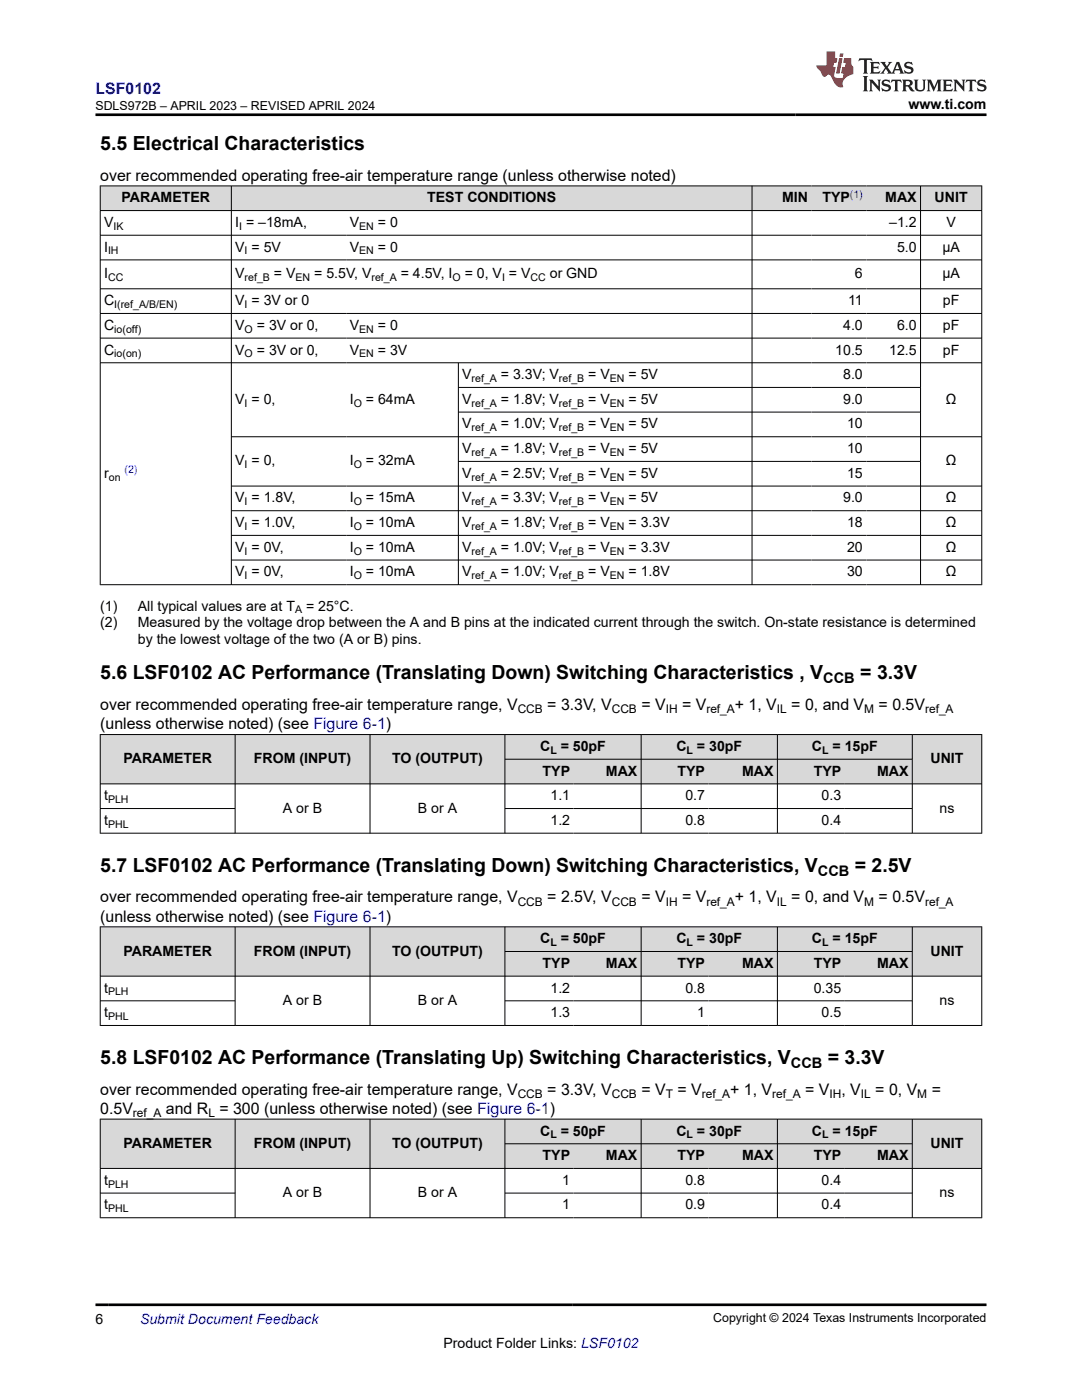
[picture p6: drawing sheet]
<svg xmlns="http://www.w3.org/2000/svg" width="216mm" height="279mm" viewBox="0 0 216 279" stroke-linecap="round" stroke-linejoin="round" font-family="sans-serif">
<defs><g id="words">
<g font-size="3.9">
<text x="20" y="29.9">5.5 Electrical Characteristics</text>
<text x="20" y="135.6">5.6 LSF0102 AC Performance (Translating Down) Switching Characteristics , V</text>
<text x="171.7" y="135.6">= 3.3V</text>
<text x="20" y="174">5.7 LSF0102 AC Performance (Translating Down) Switching Characteristics, V</text>
<text x="170.6" y="174">= 2.5V</text>
<text x="20" y="212.3">5.8 LSF0102 AC Performance (Translating Up) Switching Characteristics, V</text>
<text x="165.2" y="212.3">= 3.3V</text>
</g>
<text font-size="3.2" fill="#00f" x="19" y="18.7">LSF0102</text>
<g font-size="3.2">
<text x="20" y="36.1">over recommended operating free-air temperature range (unless otherwise noted)</text>
<text x="20" y="141.7">over recommended operating free-air temperature range, V</text>
<text x="109.2" y="141.7">= 3.3V, V</text>
<text x="128" y="141.7">= V</text>
<text x="136.1" y="141.7">= V</text>
<text x="146.6" y="141.7">+ 1, V</text>
<text x="157.9" y="141.7">= 0, and V</text>
<text x="175.3" y="141.7">= 0.5V</text>
<text x="20" y="145.5">(unless otherwise noted) (see Figure 6-1)</text>
<text x="20" y="183.9">(unless otherwise noted) (see Figure 6-1)</text>
<text x="20" y="180.1">over recommended operating free-air temperature range, V</text>
<text x="109.2" y="180.1">= 2.5V, V</text>
<text x="128" y="180.1">= V</text>
<text x="136.1" y="180.1">= V</text>
<text x="146.6" y="180.1">+ 1, V</text>
<text x="157.9" y="180.1">= 0, and V</text>
<text x="175.3" y="180.1">= 0.5V</text>
<text x="20" y="218.5">over recommended operating free-air temperature range, V</text>
<text x="109.2" y="218.5">= 3.3V, V</text>
<text x="128" y="218.5">= V</text>
<text x="135.2" y="218.5">= V</text>
<text x="145.7" y="218.5">+ 1, V</text>
<text x="160.7" y="218.5">= V</text>
<text x="167.9" y="218.5">, V</text>
<text x="174.7" y="218.5">= 0, V</text>
<text x="185.9" y="218.5">=</text>
<text x="20" y="222.3">0.5V</text>
<text x="33.1" y="222.3">and R = 300 (unless otherwise noted) (see Figure 6-1)</text>
</g>
<g font-size="2.9">
<text x="164.3" y="136.4">CCB</text>
<text x="163.2" y="174.7">CCB</text>
<text x="157.8" y="213.1">CCB</text>
</g>
<g font-size="2.8">
<text x="181.3" y="21.8">www.ti.com</text>
<text x="24.2" y="40.4">PARAMETER</text>
<text x="85.3" y="40.4">TEST CONDITIONS</text>
<text x="156.1" y="40.4">MIN</text>
<text x="164.1" y="40.4">TYP</text>
<text x="176.6" y="40.4">MAX</text>
<text x="186.5" y="40.4">UNIT</text>
<text x="20.8" y="45.3">V</text>
<text x="46.9" y="45.3">I = –18mA,</text>
<text x="69.8" y="45.3">V</text>
<text x="75.4" y="45.3">= 0</text>
<text x="177.4" y="45.3">–1.2</text>
<text x="188.9" y="45.3">V</text>
<text x="20.8" y="50.2">I</text>
<text x="46.9" y="50.2">V = 5V</text>
<text x="69.8" y="50.2">V</text>
<text x="75.4" y="50.2">= 0</text>
<text x="179" y="50.2">5.0</text>
<text x="188" y="50.2">µA</text>
<text x="20.8" y="55.6">I</text>
<text x="46.9" y="55.6">V</text>
<text x="54.7" y="55.6">= V</text>
<text x="62.7" y="55.6">= 5.5V, V</text>
<text x="80" y="55.6">= 4.5V, I</text>
<text x="92.7" y="55.6">= 0, V = V</text>
<text x="109.7" y="55.6">or GND</text>
<text x="170.6" y="55.6">6</text>
<text x="188" y="55.6">µA</text>
<text x="20.8" y="60.9">C</text>
<text x="20.8" y="65.8">C</text>
<text x="46.9" y="60.9">V = 3V or 0</text>
<text x="46.9" y="65.8">V</text>
<text x="51.2" y="65.8">= 3V or 0,</text>
<text x="69.8" y="65.8">V</text>
<text x="75.4" y="65.8">= 0</text>
<text x="168.2" y="65.8">4.0</text>
<text x="169.2" y="60.9">11</text>
<text x="179" y="65.8">6.0</text>
<text x="188.1" y="60.9">pF</text>
<text x="188.1" y="65.8">pF</text>
<text x="20.8" y="70.8">C</text>
<text x="46.9" y="70.8">V</text>
<text x="51.2" y="70.8">= 3V or 0,</text>
<text x="69.8" y="70.8">V</text>
<text x="75.4" y="70.8">= 3V</text>
<text x="166.7" y="70.8">10.5</text>
<text x="177.4" y="70.8">12.5</text>
<text x="188.1" y="70.8">pF</text>
<text x="92.2" y="75.7">V</text>
<text x="100" y="75.7">= 3.3V; V</text>
<text x="117.4" y="75.7">= V</text>
<text x="125.4" y="75.7">= 5V</text>
<text x="168.2" y="75.7">8.0</text>
<text x="46.9" y="80.6">V = 0,</text>
<text x="69.8" y="80.6">I</text>
<text x="73" y="80.6">= 64mA</text>
<text x="92.2" y="80.6">V</text>
<text x="100" y="80.6">= 1.8V; V</text>
<text x="117.4" y="80.6">= V</text>
<text x="125.4" y="80.6">= 5V</text>
<text x="168.2" y="80.6">9.0</text>
<text x="188.7" y="80.6">Ω</text>
<text x="92.2" y="85.5">V</text>
<text x="100" y="85.5">= 1.0V; V</text>
<text x="117.4" y="85.5">= V</text>
<text x="125.4" y="85.5">= 5V</text>
<text x="169" y="85.5">10</text>
<text x="20.8" y="95.4">r</text>
<text x="46.9" y="92.9">V = 0,</text>
<text x="69.8" y="92.9">I</text>
<text x="73" y="92.9">= 32mA</text>
<text x="92.2" y="90.4">V</text>
<text x="92.2" y="95.4">V</text>
<text x="100" y="90.4">= 1.8V; V</text>
<text x="100" y="95.4">= 2.5V; V</text>
<text x="117.4" y="90.4">= V</text>
<text x="117.4" y="95.4">= V</text>
<text x="125.4" y="90.4">= 5V</text>
<text x="125.4" y="95.4">= 5V</text>
<text x="169" y="90.4">10</text>
<text x="169" y="95.4">15</text>
<text x="188.7" y="92.9">Ω</text>
<text x="46.9" y="100.3">V = 1.8V,</text>
<text x="69.8" y="100.3">I</text>
<text x="73" y="100.3">= 15mA</text>
<text x="92.2" y="100.3">V</text>
<text x="100" y="100.3">= 3.3V; V</text>
<text x="117.4" y="100.3">= V</text>
<text x="125.4" y="100.3">= 5V</text>
<text x="168.2" y="100.3">9.0</text>
<text x="188.7" y="100.3">Ω</text>
<text x="46.9" y="105.2">V = 1.0V,</text>
<text x="69.8" y="105.2">I</text>
<text x="73" y="105.2">= 10mA</text>
<text x="92.2" y="105.2">V</text>
<text x="100" y="105.2">= 1.8V; V</text>
<text x="117.4" y="105.2">= V</text>
<text x="125.4" y="105.2">= 3.3V</text>
<text x="169" y="105.2">18</text>
<text x="188.7" y="105.2">Ω</text>
<text x="46.9" y="110.1">V = 0V,</text>
<text x="69.8" y="110.1">I</text>
<text x="73" y="110.1">= 10mA</text>
<text x="92.2" y="110.1">V</text>
<text x="100" y="110.1">= 1.0V; V</text>
<text x="117.4" y="110.1">= V</text>
<text x="125.4" y="110.1">= 3.3V</text>
<text x="169" y="110.1">20</text>
<text x="188.7" y="110.1">Ω</text>
<text x="46.9" y="115">V = 0V,</text>
<text x="69.8" y="115">I</text>
<text x="73" y="115">= 10mA</text>
<text x="92.2" y="115">V</text>
<text x="100" y="115">= 1.0V; V</text>
<text x="117.4" y="115">= V</text>
<text x="125.4" y="115">= 1.8V</text>
<text x="169" y="115">30</text>
<text x="188.7" y="115">Ω</text>
<text x="20" y="125.2">(2)</text>
<text x="20" y="121.8">(1)</text>
<text x="27.5" y="121.8">All typical values are at T</text>
<text x="27.5" y="125.2">Measured by the voltage drop between the A and B pins at the indicated current through the switch. On-state resistance is determined</text>
<text x="61.1" y="121.8">= 25°C.</text>
<text x="27.5" y="128.6">by the lowest voltage of the two (A or B) pins.</text>
<text x="107.8" y="149.9">C</text>
<text x="111.9" y="149.9">= 50pF</text>
<text x="135" y="149.9">C</text>
<text x="139.1" y="149.9">= 30pF</text>
<text x="162" y="149.9">C</text>
<text x="166.1" y="149.9">= 15pF</text>
<text x="24.6" y="152.3">PARAMETER</text>
<text x="50.7" y="152.3">FROM (INPUT)</text>
<text x="78.2" y="152.3">TO (OUTPUT)</text>
<text x="108.3" y="154.8">TYP</text>
<text x="120.9" y="154.8">MAX</text>
<text x="135.2" y="154.8">TYP</text>
<text x="148.1" y="154.8">MAX</text>
<text x="162.4" y="154.8">TYP</text>
<text x="175" y="154.8">MAX</text>
<text x="185.7" y="152.3">UNIT</text>
<text x="20.8" y="159.7">t</text>
<text x="109.8" y="159.7">1.1</text>
<text x="136.8" y="159.7">0.7</text>
<text x="164" y="159.7">0.3</text>
<text x="20.8" y="164.6">t</text>
<text x="56.5" y="162.2">A or B</text>
<text x="83.4" y="162.2">B or A</text>
<text x="109.8" y="164.6">1.2</text>
<text x="136.8" y="164.6">0.8</text>
<text x="164" y="164.6">0.4</text>
<text x="187.5" y="162.2">ns</text>
<text x="24.6" y="190.7">PARAMETER</text>
<text x="50.7" y="190.7">FROM (INPUT)</text>
<text x="78.2" y="190.7">TO (OUTPUT)</text>
<text x="107.8" y="188.2">C</text>
<text x="111.9" y="188.2">= 50pF</text>
<text x="135" y="188.2">C</text>
<text x="139.1" y="188.2">= 30pF</text>
<text x="162" y="188.2">C</text>
<text x="166.1" y="188.2">= 15pF</text>
<text x="185.7" y="190.7">UNIT</text>
<text x="108.3" y="193.2">TYP</text>
<text x="120.9" y="193.2">MAX</text>
<text x="135.2" y="193.2">TYP</text>
<text x="148.1" y="193.2">MAX</text>
<text x="162.4" y="193.2">TYP</text>
<text x="175" y="193.2">MAX</text>
<text x="20.8" y="198.1">t</text>
<text x="20.8" y="203">t</text>
<text x="56.5" y="200.5">A or B</text>
<text x="83.4" y="200.5">B or A</text>
<text x="109.8" y="198.1">1.2</text>
<text x="109.8" y="203">1.3</text>
<text x="136.8" y="198.1">0.8</text>
<text x="139.1" y="203">1</text>
<text x="162.4" y="198.1">0.35</text>
<text x="164" y="203">0.5</text>
<text x="187.5" y="200.5">ns</text>
<text x="107.8" y="226.6">C</text>
<text x="111.9" y="226.6">= 50pF</text>
<text x="135" y="226.6">C</text>
<text x="139.1" y="226.6">= 30pF</text>
<text x="162" y="226.6">C</text>
<text x="166.1" y="226.6">= 15pF</text>
<text x="24.6" y="229.1">PARAMETER</text>
<text x="50.7" y="229.1">FROM (INPUT)</text>
<text x="78.2" y="229.1">TO (OUTPUT)</text>
<text x="108.3" y="231.5">TYP</text>
<text x="120.9" y="231.5">MAX</text>
<text x="135.2" y="231.5">TYP</text>
<text x="148.1" y="231.5">MAX</text>
<text x="162.4" y="231.5">TYP</text>
<text x="175" y="231.5">MAX</text>
<text x="185.7" y="229.1">UNIT</text>
<text x="20.8" y="236.5">t</text>
<text x="56.5" y="238.9">A or B</text>
<text x="83.4" y="238.9">B or A</text>
<text x="112.2" y="236.5">1</text>
<text x="136.8" y="236.5">0.8</text>
<text x="164" y="236.5">0.4</text>
<text x="187.5" y="238.9">ns</text>
<text x="20.8" y="241.4">t</text>
<text x="112.2" y="241.4">1</text>
<text x="136.8" y="241.4">0.9</text>
<text x="164" y="241.4">0.4</text>
<text x="19" y="264.2">6</text>
<text x="88.5" y="269">Product Folder Links: LSF0102</text>
</g>
<text font-size="2.8" fill="#00f" x="27.9" y="264.2">Submit Document Feedback</text>
<g font-size="2.5">
<text x="19" y="21.9">SDLS972B – APRIL 2023 – REVISED APRIL 2024</text>
<text x="142.3" y="263.9">Copyright © 2024 Texas Instruments Incorporated</text>
</g>
<g font-size="2.4">
<text x="103.3" y="142.4">CCB</text>
<text x="122.1" y="142.4">CCB</text>
<text x="132.8" y="142.4">IH</text>
<text x="140.9" y="142.4">ref_A</text>
<text x="155" y="142.4">IL</text>
<text x="172.5" y="142.4">M</text>
<text x="184.6" y="142.4">ref_A</text>
<text x="103.3" y="180.7">CCB</text>
<text x="122.1" y="180.7">CCB</text>
<text x="132.8" y="180.7">IH</text>
<text x="140.9" y="180.7">ref_A</text>
<text x="155" y="180.7">IL</text>
<text x="172.5" y="180.7">M</text>
<text x="184.6" y="180.7">ref_A</text>
<text x="103.3" y="219.1">CCB</text>
<text x="122.1" y="219.1">CCB</text>
<text x="132.8" y="219.1">T</text>
<text x="140" y="219.1">ref_A</text>
<text x="154.1" y="219.1">ref_A</text>
<text x="165.5" y="219.1">IH</text>
<text x="171.8" y="219.1">IL</text>
<text x="183" y="219.1">M</text>
<text x="26.5" y="222.9">ref_A</text>
<text x="41.6" y="222.9">L</text>
</g>
<g font-size="2.1" fill="#00f">
<text x="169.6" y="39.4">(1)</text>
<text x="24.8" y="94.4">(2)</text>
</g>
<g font-size="2.1">
<text x="22.6" y="45.9">IK</text>
<text x="47.7" y="45.9">I</text>
<text x="71.7" y="45.9">EN</text>
<text x="21.6" y="50.8">IH</text>
<text x="48.8" y="50.8">I</text>
<text x="71.7" y="50.8">EN</text>
<text x="21.6" y="56.1">CC</text>
<text x="48.8" y="56.1">ref_B</text>
<text x="59" y="56.1">EN</text>
<text x="74.1" y="56.1">ref_A</text>
<text x="90.3" y="56.1">O</text>
<text x="100.2" y="56.1">I</text>
<text x="105.9" y="56.1">CC</text>
<text x="22.8" y="61.5">I(ref_A/B/EN)</text>
<text x="48.8" y="61.5">I</text>
<text x="22.8" y="66.4">io(off)</text>
<text x="22.8" y="71.3">io(on)</text>
<text x="48.8" y="66.4">O</text>
<text x="48.8" y="71.3">O</text>
<text x="71.7" y="66.4">EN</text>
<text x="71.7" y="71.3">EN</text>
<text x="94.1" y="76.2">ref_A</text>
<text x="111.5" y="76.2">ref_B</text>
<text x="121.7" y="76.2">EN</text>
<text x="48.8" y="81.2">I</text>
<text x="70.6" y="81.2">O</text>
<text x="94.1" y="81.2">ref_A</text>
<text x="111.5" y="81.2">ref_B</text>
<text x="121.7" y="81.2">EN</text>
<text x="94.1" y="86.1">ref_A</text>
<text x="111.5" y="86.1">ref_B</text>
<text x="121.7" y="86.1">EN</text>
<text x="21.7" y="95.9">on</text>
<text x="48.8" y="93.5">I</text>
<text x="70.6" y="93.5">O</text>
<text x="94.1" y="91">ref_A</text>
<text x="94.1" y="95.9">ref_A</text>
<text x="111.5" y="91">ref_B</text>
<text x="111.5" y="95.9">ref_B</text>
<text x="121.7" y="91">EN</text>
<text x="121.7" y="95.9">EN</text>
<text x="48.8" y="100.8">I</text>
<text x="70.6" y="100.8">O</text>
<text x="94.1" y="100.8">ref_A</text>
<text x="111.5" y="100.8">ref_B</text>
<text x="121.7" y="100.8">EN</text>
<text x="48.8" y="105.8">I</text>
<text x="70.6" y="105.8">O</text>
<text x="94.1" y="105.8">ref_A</text>
<text x="111.5" y="105.8">ref_B</text>
<text x="121.7" y="105.8">EN</text>
<text x="48.8" y="110.7">I</text>
<text x="70.6" y="110.7">O</text>
<text x="94.1" y="110.7">ref_A</text>
<text x="111.5" y="110.7">ref_B</text>
<text x="121.7" y="110.7">EN</text>
<text x="48.8" y="115.6">I</text>
<text x="70.6" y="115.6">O</text>
<text x="94.1" y="115.6">ref_A</text>
<text x="111.5" y="115.6">ref_B</text>
<text x="121.7" y="115.6">EN</text>
<text x="58.9" y="122.4">A</text>
<text x="109.8" y="150.4">L</text>
<text x="137" y="150.4">L</text>
<text x="164.1" y="150.4">L</text>
<text x="21.6" y="160.3">PLH</text>
<text x="21.6" y="165.2">PHL</text>
<text x="109.8" y="188.8">L</text>
<text x="137" y="188.8">L</text>
<text x="164.1" y="188.8">L</text>
<text x="21.6" y="198.7">PLH</text>
<text x="21.6" y="203.6">PHL</text>
<text x="109.8" y="227.2">L</text>
<text x="137" y="227.2">L</text>
<text x="164.1" y="227.2">L</text>
<text x="21.6" y="237">PLH</text>
<text x="21.6" y="241.9">PHL</text>
</g>
</g></defs>
<g fill="#d8d8d8">
<path d="M20 37.1h175.9v4.9h-175.9z" fill-rule="evenodd"/>
<path d="M20.1 37.2h26v4.8h-26z" fill-rule="evenodd"/>
<path d="M46.2 37.2h103.8v4.8h-103.8z" fill-rule="evenodd"/>
<path d="M150.1 37.2h11.9v4.8h-11.9z" fill-rule="evenodd"/>
<path d="M162 37.2h10.9v4.8h-10.9z" fill-rule="evenodd"/>
<path d="M172.9 37.2h10.7v4.8h-10.7z" fill-rule="evenodd"/>
<path d="M183.7 37.2h12.1v4.8h-12.1z" fill-rule="evenodd"/>
</g>
<g fill="none" stroke="#000" stroke-width=".2">
<path d="M19.9 37.1h176.1M20 37v79.8M46.2 37v79.8M150.1 37v79.8M183.7 37v79.8M195.9 37v79.8M19.9 42h176.1M19.9 46.9h176.1M19.9 51.9h176.1M19.9 57.6h176.1M19.9 62.6h176.1M19.9 67.5h176.1"/>
<path d="M19.9 72.4h176.1M91.5 72.4v44.4M91.5 77.3h92.2M46.2 87.2h149.8M46.2 97h149.8M91.5 82.2h92.2M91.5 92.1h92.2M46.2 101.9h149.8M46.2 106.8h149.8M46.2 111.8h149.8M196 116.7h-176.1"/>
</g>
<g fill="#d8d8d8">
<path d="M20 146.6h175.9v4.9h-175.9z" fill-rule="evenodd"/>
<path d="M20.1 146.7h26.8v9.7h-26.8z" fill-rule="evenodd"/>
<path d="M47 146.7h26.8v9.7h-26.8z" fill-rule="evenodd"/>
<path d="M73.9 146.7h26.8v9.7h-26.8z" fill-rule="evenodd"/>
<path d="M100.8 146.7h27.1v4.8h-27.1z" fill-rule="evenodd"/>
<path d="M128 146.7h27.1v4.8h-27.1z" fill-rule="evenodd"/>
<path d="M155.2 146.7h26.8v4.8h-26.8z" fill-rule="evenodd"/>
<path d="M182.1 146.7h13.7v9.7h-13.7z" fill-rule="evenodd"/>
<path d="M100.8 151.6h13.7v4.8h-13.7z" fill-rule="evenodd"/>
<path d="M114.5 151.6h13.4v4.8h-13.4z" fill-rule="evenodd"/>
<path d="M128 151.6h13.4v4.8h-13.4z" fill-rule="evenodd"/>
<path d="M141.4 151.6h13.7v4.8h-13.7z" fill-rule="evenodd"/>
<path d="M155.2 151.6h13.4v4.8h-13.4z" fill-rule="evenodd"/>
<path d="M168.6 151.6h13.4v4.8h-13.4z" fill-rule="evenodd"/>
</g>
<g fill="none" stroke="#000" stroke-width=".2">
<path d="M19.9 146.6h176.1M19.9 156.4h176.1M20 146.5v19.8M46.9 146.5v19.8M73.8 146.5v19.8M100.7 146.5v19.8M100.7 151.5h81.4M127.9 146.5v19.8M155.1 146.5v19.8M182 146.5v19.8M195.9 146.5v19.8M19.9 161.4h27.1"/>
<path d="M100.7 161.4h81.4M196 166.3h-176.1"/>
</g>
<g fill="#d8d8d8">
<path d="M20 185h175.9v4.9h-175.9z" fill-rule="evenodd"/>
<path d="M20.1 185h26.8v9.8h-26.8z" fill-rule="evenodd"/>
<path d="M47 185h26.8v9.8h-26.8z" fill-rule="evenodd"/>
<path d="M73.9 185h26.8v9.8h-26.8z" fill-rule="evenodd"/>
<path d="M100.8 185h27.1v4.8h-27.1z" fill-rule="evenodd"/>
<path d="M128 185h27.1v4.8h-27.1z" fill-rule="evenodd"/>
<path d="M155.2 185h26.8v4.8h-26.8z" fill-rule="evenodd"/>
<path d="M182.1 185h13.7v9.8h-13.7z" fill-rule="evenodd"/>
<path d="M100.8 190h13.7v4.8h-13.7z" fill-rule="evenodd"/>
<path d="M114.5 190h13.4v4.8h-13.4z" fill-rule="evenodd"/>
<path d="M128 190h13.4v4.8h-13.4z" fill-rule="evenodd"/>
<path d="M141.4 190h13.7v4.8h-13.7z" fill-rule="evenodd"/>
<path d="M155.2 190h13.4v4.8h-13.4z" fill-rule="evenodd"/>
<path d="M168.6 190h13.4v4.8h-13.4z" fill-rule="evenodd"/>
</g>
<g fill="none" stroke="#000" stroke-width=".2">
<path d="M19.9 185h176.1M19.9 194.8h176.1M19.9 199.7h27.1M20 184.9v19.8M46.9 184.9v19.8M73.8 184.9v19.8M100.7 184.9v19.8M100.7 189.9h81.4M100.7 199.7h81.4M127.9 184.9v19.8M155.1 184.9v19.8M182 184.9v19.8"/>
<path d="M195.9 184.9v19.8M19.9 204.7h176.1"/>
</g>
<g fill="#d8d8d8">
<path d="M20 223.3h175.9v5h-175.9z" fill-rule="evenodd"/>
<path d="M20.1 223.4h26.8v9.7h-26.8z" fill-rule="evenodd"/>
<path d="M47 223.4h26.8v9.7h-26.8z" fill-rule="evenodd"/>
<path d="M73.9 223.4h26.8v9.7h-26.8z" fill-rule="evenodd"/>
<path d="M100.8 223.4h27.1v4.8h-27.1z" fill-rule="evenodd"/>
<path d="M128 223.4h27.1v4.8h-27.1z" fill-rule="evenodd"/>
<path d="M155.2 223.4h26.8v4.8h-26.8z" fill-rule="evenodd"/>
<path d="M182.1 223.4h13.7v9.7h-13.7z" fill-rule="evenodd"/>
<path d="M100.8 228.3h13.7v4.8h-13.7z" fill-rule="evenodd"/>
<path d="M114.5 228.3h13.4v4.8h-13.4z" fill-rule="evenodd"/>
<path d="M128 228.3h13.4v4.8h-13.4z" fill-rule="evenodd"/>
<path d="M141.4 228.3h13.7v4.8h-13.7z" fill-rule="evenodd"/>
<path d="M155.2 228.3h13.4v4.8h-13.4z" fill-rule="evenodd"/>
<path d="M168.6 228.3h13.4v4.8h-13.4z" fill-rule="evenodd"/>
</g>
<g fill="none" stroke="#000" stroke-width=".2">
<path d="M19.9 223.3h176.1M19.9 233.2h176.1M19.9 238.1h27.1M20 223.3v19.8M46.9 223.3v19.8M73.8 223.3v19.8M100.7 223.3v19.8M100.7 228.3h81.4M100.7 238.1h81.4M127.9 223.3v19.8M155.1 223.3v19.8M182 223.3v19.8"/>
<path d="M195.9 223.3v19.8M19.9 243h176.1"/>
</g>
<path d="M171.5 11.6l-.2 .6 .5-.2h.6v.1v2.2l-.2 .4h1l-.2-.4v-2.2v-.1h.5l.5 .2-.1-.6zM173.6 12.4l.2 .3v1.6l-.2 .4h1.9l.1-.6a1.08 1.08 0 0 1-1.3 .2v-.7h.6l.4 .2v-.7l-.4 .2h-.6v-.5l.2-.2a1 1 0 0 1 1 .3l-.1-.5zM175.7 12.4l.9 1.1-1 1.2h.9l-.2-.2 .5-.8 .4 .8-.2 .2h1.6l-.2-.2 .2-.5h.9l.1 .5-.1 .2h.9l-.2-.4-.8-1.9h-.5l-.9 2.1-.9-1.1 .9-1h-.8l.2 .2-.4 .6-.4-.6 .2-.2zM179 12.8l.4 1h-.7zM180.7 12.5a.65 .65 0 0 0-.2 .7 .65 .65 0 0 0 .6 .5l.6 .1 .1 .3a.79 .79 0 0 1-.7 .4 .79 .79 0 0 1-.7-.5l.1 .7 .2-.1a.93 .93 0 0 0 1.1 0 .93 .93 0 0 0 .4-.9 1.46 1.46 0 0 0-1.2-.6l-.1-.3a1.09 1.09 0 0 1 1.2 .2l-.2-.6-.1 .1-.5-.2zM172.2 15.2l.2 .4v2.2l-.2 .4h1l-.2-.4v-2.2l.2-.4zM173.4 15.9l.2 .4v1.5l-.2 .4h.8l-.3-.4 .1-1.3 1.6 1.8v-2l.2-.4h-.7l.1 .2 .1 1.1-1.2-1.3zM176.2 16a.65 .65 0 0 0-.2 .8 .65 .65 0 0 0 .6 .4l.6 .2 .1 .2a.79 .79 0 0 1-.7 .4 .79 .79 0 0 1-.7-.5l.1 .7 .2-.1a.93 .93 0 0 0 1.1 .1 .93 .93 0 0 0 .4-1 1.46 1.46 0 0 0-1.2-.5l-.1-.4a1.09 1.09 0 0 1 1.2 .2l-.1-.6-.2 .1-.5-.1zM177.9 15.9l-.1 .6a.63 .63 0 0 1 .8-.3v1.6l-.3 .4h1l-.2-.4v-1.6a.66 .66 0 0 1 .8 .3l-.1-.6zM180 15.9l.2 .4v1.5l-.2 .4h1l-.2-.2-.1-.7h.5l.1 .2a.79 .79 0 0 0 1.2 .6l-1-.9a.61 .61 0 0 0 .6-.6 .61 .61 0 0 0-.5-.7zM180.8 16.2h.1a.47 .47 0 0 1 .5 .1 .47 .47 0 0 1 .1 .5l-.1 .1-.7 .1zM182.3 15.9l.2 .2a2.27 2.27 0 0 0 .4 2 1.04 1.04 0 0 0 1.7-.7v-1.3l.2-.2h-.8l.2 .4v1.1a.6 .6 0 0 1-.6 .6 .6 .6 0 0 1-.6-.6v-1.1l.3-.4zM184.9 15.9l.2 .4v1.5l-.2 .4h.8l-.3-.4v-1.4l.9 1.9 .9-1.9v1.4l-.3 .4h1l-.2-.4v-1.5l.2-.4h-.8l-.7 1.5-.6-1.5zM188.1 15.9l.2 .4v1.5l-.2 .4h1.9l.1-.6a1.09 1.09 0 0 1-1.3 .2v-.7h.6l.4 .2v-.6l-.4 .2h-.6v-.6l.2-.1a1.01 1.01 0 0 1 1 .3l-.1-.6zM190.2 15.9l.3 .4v1.5l-.3 .4h.8l-.2-.4v-1.3l1.6 1.8v-2l.2-.4h-.7l.2 .2v1.1l-1.2-1.3zM192.8 15.9l-.1 .6a.63 .63 0 0 1 .8-.3v1.6l-.3 .4h1l-.2-.4v-1.6a.66 .66 0 0 1 .8 .3l-.1-.6zM195.2 16a.65 .65 0 0 0-.2 .8 .65 .65 0 0 0 .6 .4l.6 .2 .2 .2a.79 .79 0 0 1-.7 .4 .79 .79 0 0 1-.7-.5l.1 .7 .2-.1a.93 .93 0 0 0 1 .1 .93 .93 0 0 0 .5-1 1.46 1.46 0 0 0-1.3-.5v-.4a1.09 1.09 0 0 1 1.2 .2l-.2-.6-.2 .1-.5-.1z" fill="#231f20"/>
<path d="M164.9 10.3v2.7h-2l.1 .4 .8 1a.95 .95 0 0 0 1 .9 .59 .59 0 0 1 .5-.4 .59 .59 0 0 1 .5 .3l.4 .8a1.59 1.59 0 0 0 2.1 1.4 1.61 1.61 0 0 1 1-2.3l1-.3-.1-1.5a1.59 1.59 0 0 1-.3-1.7h-1.5l-.2 .9h.6l-.2 .9h-.5l-.2 .9v.3l.4 .1-.1 .9h-.7a.73 .73 0 0 1-1-.7l.3-1.5h-.5l.1-.9h.5l.2-.9h-.5v-1.3zM167.4 11.6l-.6 3.1h.7l.6-3.1zM167.6 10.7l-.1 .6h.7l.1-.6z" fill="#ed1c24"/>
<path d="M19 22.9h177.8M19 260.4h177.8" fill="none" stroke="#000" stroke-width=".53"/>
<use href="#words"/>
</svg>
